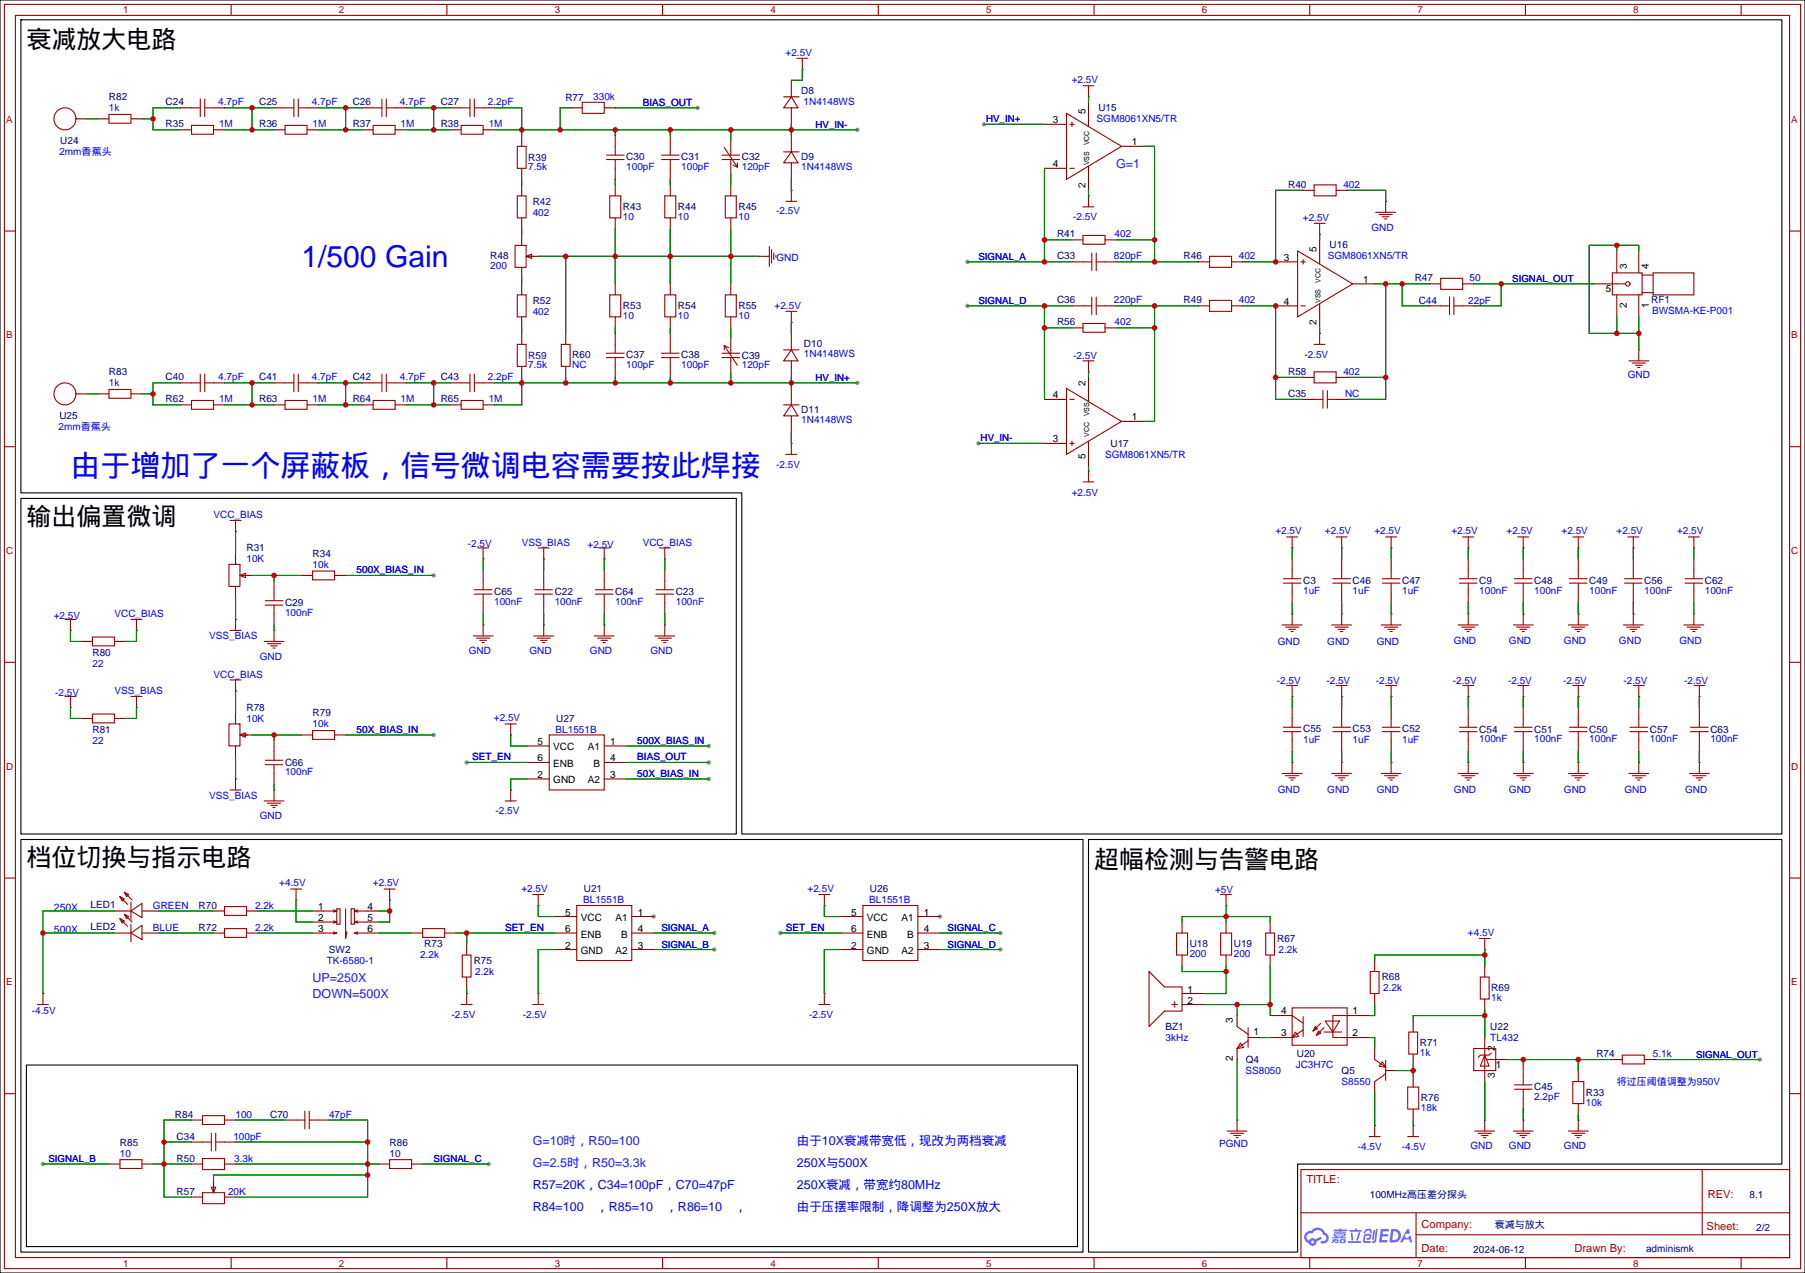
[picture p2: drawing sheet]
<svg xmlns="http://www.w3.org/2000/svg" width="417mm" height="294mm" viewBox="0 0 417 294" stroke-linecap="round" stroke-linejoin="round" font-family="sans-serif">
<defs><g id="words">
<g font-size="6.9" fill="#00f">
<text x="69.6" y="61.6">1/500 Gain</text>
<text x="16.3" y="109.9">由于增加了一个屏蔽板，信号微调电容需要按此焊接</text>
</g>
<g font-size="5.8">
<text x="6.1" y="11">衰减放大电路</text>
<text x="6.1" y="121.1">输出偏置微调</text>
<text x="6.1" y="199.9">档位切换与指示电路</text>
<text x="252.5" y="200.3">超幅检测与告警电路</text>
</g>
<g font-size="2.9" fill="#03f">
<text x="257.6" y="38.7">G=1</text>
<text x="72.1" y="226.7">UP=250X</text>
<text x="72.1" y="230.5">DOWN=500X</text>
<text x="122.9" y="264.3">G=10时，R50=100</text>
<text x="122.9" y="269.4">G=2.5时，R50=3.3k</text>
</g>
<text font-size="2.9" fill="#a00000" x="270.3" y="232.8">+</text>
<g font-size="2.9" fill="#00f">
<text x="183.9" y="264.3">由于10X衰减带宽低，现改为两档衰减</text>
<text x="183.9" y="269.4">250X与500X</text>
<text x="122.9" y="274.5">R57=20K，C34=100pF，C70=47pF</text>
<text x="183.9" y="274.5">250X衰减，带宽约80MHz</text>
<text x="122.9" y="279.6">R84=100Ω，R85=10Ω，R86=10Ω，</text>
<text x="183.9" y="279.6">由于压摆率限制，降调整为250X放大</text>
</g>
<g font-size="2.6" fill="#a00000">
<text x="301.5" y="273.2">TITLE:</text>
<text x="394.1" y="276.6">REV:</text>
<text x="328.1" y="283.4">Company:</text>
<text x="393.9" y="283.9">Sheet:</text>
<text x="328.1" y="288.9">Date:</text>
<text x="363.4" y="289">Drawn By:</text>
</g>
<g font-size="2.4" fill="#00f">
<text x="12.4" y="215.3">500X</text>
<text x="12.4" y="210.2">250X</text>
</g>
<g font-size="2.3" fill="#00f">
<text x="181.3" y="12.8">+2.5V</text>
<text x="136.9" y="23.2">330k</text>
<text x="247.3" y="19.2">+2.5V</text>
<text x="25.1" y="25.7">1k</text>
<text x="50.4" y="24.3">4.7pF</text>
<text x="50.6" y="29.4">1M</text>
<text x="72" y="24.3">4.7pF</text>
<text x="72.1" y="29.4">1M</text>
<text x="92.3" y="24.3">4.7pF</text>
<text x="92.5" y="29.4">1M</text>
<text x="112.6" y="24.3">2.2pF</text>
<text x="112.8" y="29.4">1M</text>
<text x="148.3" y="24.4">BIAS_OUT</text>
<text x="185.5" y="24.3">1N4148WS</text>
<text x="253.1" y="28.1">SGM8061XN5/TR</text>
<text x="13.7" y="35.9">2mm香蕉头</text>
<text x="121.9" y="39.3">7.5k</text>
<text x="144.5" y="39.3">100pF</text>
<text x="157.2" y="39.3">100pF</text>
<text x="171.2" y="39.3">120pF</text>
<text x="184.9" y="39.3">1N4148WS</text>
<text x="310" y="43.4">402</text>
<text x="122.9" y="49.8">402</text>
<text x="143.8" y="50.8">10</text>
<text x="156.5" y="50.8">10</text>
<text x="170.4" y="50.8">10</text>
<text x="179.1" y="49.5">-2.5V</text>
<text x="247.7" y="50.8">-2.5V</text>
<text x="300.7" y="50.9">+2.5V</text>
<text x="316.5" y="53.3">GND</text>
<text x="257.1" y="59.9">820pF</text>
<text x="257.2" y="54.8">402</text>
<text x="285.9" y="59.9">402</text>
<text x="306.4" y="59.9">SGM8061XN5/TR</text>
<text x="113.1" y="62.2">200</text>
<text x="179.2" y="60.4">GND</text>
<text x="339.2" y="64.9">50</text>
<text x="178.8" y="71.3">+2.5V</text>
<text x="257.1" y="70">220pF</text>
<text x="285.9" y="70.1">402</text>
<text x="338.8" y="70.1">22pF</text>
<text x="122.9" y="72.7">402</text>
<text x="143.8" y="73.6">10</text>
<text x="156.5" y="73.6">10</text>
<text x="170.4" y="73.6">10</text>
<text x="257.2" y="75.1">402</text>
<text x="381.3" y="72.6">BWSMA-KE-P001</text>
<text x="185.5" y="82.5">1N4148WS</text>
<text x="247.7" y="82.9">-2.5V</text>
<text x="301" y="82.5">-2.5V</text>
<text x="25.1" y="89.2">1k</text>
<text x="50.4" y="87.8">4.7pF</text>
<text x="72" y="87.8">4.7pF</text>
<text x="92.3" y="87.8">4.7pF</text>
<text x="112.6" y="87.8">2.2pF</text>
<text x="121.9" y="85">7.5k</text>
<text x="132.1" y="85">NC</text>
<text x="144.5" y="85">100pF</text>
<text x="157.2" y="85">100pF</text>
<text x="171.2" y="85">120pF</text>
<text x="310" y="86.6">402</text>
<text x="375.7" y="87.3">GND</text>
<text x="50.6" y="92.9">1M</text>
<text x="72.1" y="92.9">1M</text>
<text x="92.5" y="92.9">1M</text>
<text x="112.8" y="92.9">1M</text>
<text x="310.4" y="91.6">NC</text>
<text x="13.5" y="99.4">2mm香蕉头</text>
<text x="184.9" y="97.7">1N4148WS</text>
<text x="179.1" y="107.9">-2.5V</text>
<text x="255" y="105.7">SGM8061XN5/TR</text>
<text x="49.3" y="119.7">VCC_BIAS</text>
<text x="247.3" y="114.5">+2.5V</text>
<text x="294.3" y="123.3">+2.5V</text>
<text x="305.8" y="123.3">+2.5V</text>
<text x="317.2" y="123.3">+2.5V</text>
<text x="335" y="123.3">+2.5V</text>
<text x="347.7" y="123.3">+2.5V</text>
<text x="360.4" y="123.3">+2.5V</text>
<text x="373.1" y="123.3">+2.5V</text>
<text x="387" y="123.3">+2.5V</text>
<text x="56.9" y="129.8">10K</text>
<text x="72.1" y="131.1">10k</text>
<text x="108" y="126.4">-2.5V</text>
<text x="120.4" y="126">VSS_BIAS</text>
<text x="135.6" y="126.4">+2.5V</text>
<text x="148.3" y="126">VCC_BIAS</text>
<text x="82.3" y="132.4">500X_BIAS_IN</text>
<text x="300.7" y="137.2">1uF</text>
<text x="312.2" y="137.2">1uF</text>
<text x="323.6" y="137.2">1uF</text>
<text x="341.4" y="137.1">100nF</text>
<text x="354.1" y="137.1">100nF</text>
<text x="366.8" y="137.1">100nF</text>
<text x="379.5" y="137.1">100nF</text>
<text x="393.4" y="137.1">100nF</text>
<text x="12.4" y="142.9">+2.5V</text>
<text x="26.4" y="142.5">VCC_BIAS</text>
<text x="65.8" y="142.2">100nF</text>
<text x="114" y="139.6">100nF</text>
<text x="128" y="139.6">100nF</text>
<text x="142" y="139.6">100nF</text>
<text x="156" y="139.6">100nF</text>
<text x="48.3" y="147.6">VSS_BIAS</text>
<text x="294.9" y="148.8">GND</text>
<text x="306.3" y="148.8">GND</text>
<text x="317.7" y="148.8">GND</text>
<text x="335.5" y="148.8">GND</text>
<text x="348.2" y="148.8">GND</text>
<text x="360.9" y="148.8">GND</text>
<text x="373.6" y="148.8">GND</text>
<text x="387.6" y="148.8">GND</text>
<text x="21.3" y="154">22</text>
<text x="59.9" y="152.3">GND</text>
<text x="108.2" y="151">GND</text>
<text x="122.2" y="151">GND</text>
<text x="136.1" y="151">GND</text>
<text x="150.1" y="151">GND</text>
<text x="12.7" y="160.7">-2.5V</text>
<text x="26.4" y="160.3">VSS_BIAS</text>
<text x="49.3" y="156.5">VCC_BIAS</text>
<text x="294.7" y="157.8">-2.5V</text>
<text x="306.1" y="157.8">-2.5V</text>
<text x="317.5" y="157.8">-2.5V</text>
<text x="335.3" y="157.8">-2.5V</text>
<text x="348" y="157.8">-2.5V</text>
<text x="360.7" y="157.8">-2.5V</text>
<text x="374.7" y="157.8">-2.5V</text>
<text x="388.7" y="157.8">-2.5V</text>
<text x="56.9" y="166.7">10K</text>
<text x="72.1" y="167.9">10k</text>
<text x="114" y="166.5">+2.5V</text>
<text x="21.3" y="171.7">22</text>
<text x="82.3" y="169.2">50X_BIAS_IN</text>
<text x="128.2" y="169.1">BL1551B</text>
<text x="147.1" y="171.7">500X_BIAS_IN</text>
<text x="300.7" y="171.5">1uF</text>
<text x="312.2" y="171.5">1uF</text>
<text x="323.6" y="171.5">1uF</text>
<text x="341.4" y="171.4">100nF</text>
<text x="354.1" y="171.4">100nF</text>
<text x="366.8" y="171.4">100nF</text>
<text x="380.7" y="171.4">100nF</text>
<text x="394.7" y="171.4">100nF</text>
<text x="65.8" y="179">100nF</text>
<text x="109" y="175.6">SET_EN</text>
<text x="147.1" y="175.6">BIAS_OUT</text>
<text x="147.1" y="179.4">50X_BIAS_IN</text>
<text x="48.3" y="184.4">VSS_BIAS</text>
<text x="294.9" y="183.1">GND</text>
<text x="306.3" y="183.1">GND</text>
<text x="317.7" y="183.1">GND</text>
<text x="335.5" y="183.1">GND</text>
<text x="348.2" y="183.1">GND</text>
<text x="360.9" y="183.1">GND</text>
<text x="374.9" y="183.1">GND</text>
<text x="388.9" y="183.1">GND</text>
<text x="59.9" y="189.1">GND</text>
<text x="114.3" y="187.9">-2.5V</text>
<text x="35.3" y="209.8">GREEN</text>
<text x="58.9" y="209.7">2.2k</text>
<text x="64.5" y="204.6">+4.5V</text>
<text x="86" y="204.6">+2.5V</text>
<text x="120.3" y="205.9">+2.5V</text>
<text x="134.6" y="208.5">BL1551B</text>
<text x="186.4" y="205.9">+2.5V</text>
<text x="200.6" y="208.5">BL1551B</text>
<text x="280.4" y="206.2">+5V</text>
<text x="35.3" y="214.9">BLUE</text>
<text x="58.9" y="214.8">2.2k</text>
<text x="116.6" y="214.9">SET_EN</text>
<text x="181.4" y="214.9">SET_EN</text>
<text x="97" y="221.2">2.2k</text>
<text x="274.6" y="220.9">200</text>
<text x="284.7" y="220.9">200</text>
<text x="295.1" y="219.9">2.2k</text>
<text x="338.8" y="216">+4.5V</text>
<text x="75.4" y="222.4">TK-6580-1</text>
<text x="109.7" y="225">2.2k</text>
<text x="7.4" y="234">-4.5V</text>
<text x="319.2" y="228.8">2.2k</text>
<text x="344.2" y="231.1">1k</text>
<text x="104.2" y="234.9">-2.5V</text>
<text x="120.7" y="234.9">-2.5V</text>
<text x="186.7" y="234.9">-2.5V</text>
<text x="269" y="240.3">3kHz</text>
<text x="327.7" y="243.8">1k</text>
<text x="343.9" y="240.3">TL432</text>
<text x="381.4" y="244">5.1k</text>
<text x="287.4" y="247.9">SS8050</text>
<text x="299" y="246.6">JC3H7C</text>
<text x="309.6" y="250.5">S8550</text>
<text x="373.1" y="250.5">将过压阈值调整为950V</text>
<text x="327.9" y="256.5">18k</text>
<text x="354.1" y="254">2.2pF</text>
<text x="366" y="255.2">10k</text>
<text x="53.9" y="263.1">100pF</text>
<text x="54.4" y="258.1">100</text>
<text x="75.9" y="258.1">47pF</text>
<text x="27.7" y="267">10</text>
<text x="54" y="268.2">3.3k</text>
<text x="89.9" y="267">10</text>
<text x="281.3" y="264.9">PGND</text>
<text x="313.4" y="265.4">-4.5V</text>
<text x="323.5" y="265.4">-4.5V</text>
<text x="339.3" y="265.3">GND</text>
<text x="348.2" y="265.3">GND</text>
<text x="360.9" y="265.3">GND</text>
<text x="52.6" y="275.8">20K</text>
</g>
<g font-size="2.3" fill="#000080">
<text x="25.1" y="23.2">R82</text>
<text x="130.5" y="23.2">R77</text>
<text x="184.9" y="21.8">D8</text>
<text x="38.2" y="29.4">R35</text>
<text x="38.2" y="24.3">C24</text>
<text x="59.8" y="29.4">R36</text>
<text x="59.8" y="24.3">C25</text>
<text x="81.4" y="29.4">R37</text>
<text x="81.4" y="24.3">C26</text>
<text x="101.7" y="24.3">C27</text>
<text x="101.7" y="29.4">R38</text>
<text x="253.5" y="25.6">U15</text>
<text x="13.9" y="33.3">U24</text>
<text x="121.9" y="37.1">R39</text>
<text x="144.5" y="37">C30</text>
<text x="157.2" y="37">C31</text>
<text x="171.2" y="37">C32</text>
<text x="184.9" y="37">D9</text>
<text x="122.9" y="47.3">R42</text>
<text x="297.3" y="43.4">R40</text>
<text x="143.8" y="48.4">R43</text>
<text x="156.5" y="48.4">R44</text>
<text x="170.4" y="48.4">R45</text>
<text x="113.1" y="59.9">R48</text>
<text x="244" y="54.8">R41</text>
<text x="244" y="59.9">C33</text>
<text x="273.2" y="59.9">R46</text>
<text x="306.8" y="57.3">U16</text>
<text x="326.5" y="64.9">R47</text>
<text x="122.9" y="70.1">R52</text>
<text x="143.8" y="71.3">R53</text>
<text x="156.5" y="71.3">R54</text>
<text x="170.4" y="71.3">R55</text>
<text x="244" y="70">C36</text>
<text x="273.2" y="70.1">R49</text>
<text x="327.4" y="70.1">C44</text>
<text x="381" y="70.1">RF1</text>
<text x="244" y="75.1">R56</text>
<text x="121.9" y="82.8">R59</text>
<text x="132.1" y="82.8">R60</text>
<text x="144.5" y="82.8">C37</text>
<text x="157.2" y="82.8">C38</text>
<text x="171.2" y="82.8">C39</text>
<text x="185.5" y="80.2">D10</text>
<text x="25.1" y="86.7">R83</text>
<text x="38.2" y="87.8">C40</text>
<text x="59.8" y="87.8">C41</text>
<text x="81.4" y="87.8">C42</text>
<text x="101.7" y="87.8">C43</text>
<text x="297.3" y="86.6">R58</text>
<text x="38.2" y="92.9">R62</text>
<text x="59.8" y="92.9">R63</text>
<text x="81.4" y="92.9">R64</text>
<text x="101.7" y="92.9">R65</text>
<text x="184.9" y="95.5">D11</text>
<text x="297.3" y="91.6">C35</text>
<text x="13.7" y="96.8">U25</text>
<text x="256.3" y="103.2">U17</text>
<text x="56.9" y="127.3">R31</text>
<text x="72.1" y="128.6">R34</text>
<text x="114" y="137.4">C65</text>
<text x="128" y="137.4">C22</text>
<text x="142" y="137.4">C64</text>
<text x="156" y="137.4">C23</text>
<text x="300.7" y="134.8">C3</text>
<text x="312.2" y="134.8">C46</text>
<text x="323.6" y="134.8">C47</text>
<text x="341.4" y="134.8">C9</text>
<text x="354.1" y="134.8">C48</text>
<text x="366.8" y="134.8">C49</text>
<text x="379.5" y="134.8">C56</text>
<text x="393.4" y="134.8">C62</text>
<text x="65.8" y="139.9">C29</text>
<text x="21.3" y="151.4">R80</text>
<text x="56.9" y="164.1">R78</text>
<text x="72.1" y="165.4">R79</text>
<text x="128.4" y="166.6">U27</text>
<text x="21.3" y="169.2">R81</text>
<text x="300.7" y="169.1">C55</text>
<text x="312.2" y="169.1">C53</text>
<text x="323.6" y="169.1">C52</text>
<text x="341.4" y="169.1">C54</text>
<text x="354.1" y="169.1">C51</text>
<text x="366.8" y="169.1">C50</text>
<text x="380.7" y="169.1">C57</text>
<text x="394.7" y="169.1">C63</text>
<text x="65.8" y="176.8">C66</text>
<text x="20.9" y="209.7">LED1</text>
<text x="45.8" y="209.7">R70</text>
<text x="134.7" y="205.9">U21</text>
<text x="200.8" y="205.9">U26</text>
<text x="20.9" y="214.8">LED2</text>
<text x="45.8" y="214.8">R72</text>
<text x="75.9" y="219.9">SW2</text>
<text x="97.9" y="218.6">R73</text>
<text x="274.6" y="218.6">U18</text>
<text x="284.7" y="218.6">U19</text>
<text x="294.8" y="217.3">R67</text>
<text x="109.3" y="222.4">R75</text>
<text x="318.9" y="226.2">R68</text>
<text x="344.2" y="228.8">R69</text>
<text x="269" y="237.8">BZ1</text>
<text x="343.9" y="237.8">U22</text>
<text x="287.5" y="245.4">Q4</text>
<text x="299.3" y="244.1">U20</text>
<text x="327.7" y="241.5">R71</text>
<text x="368.4" y="244">R74</text>
<text x="309.6" y="247.9">Q5</text>
<text x="354.1" y="251.6">C45</text>
<text x="62.3" y="258">C70</text>
<text x="327.9" y="254.2">R76</text>
<text x="366" y="253">R33</text>
<text x="40.4" y="258.1">R84</text>
<text x="40.8" y="263.1">C34</text>
<text x="27.7" y="264.5">R85</text>
<text x="40.8" y="268.2">R50</text>
<text x="89.9" y="264.5">R86</text>
<text x="40.8" y="275.8">R57</text>
<text x="316.1" y="276.5">100MHz高压差分探头</text>
<text x="403.8" y="276.7">8.1</text>
<text x="345" y="283.5">衰减与放大</text>
<text x="405.3" y="284.1">2/2</text>
<text x="340" y="289.2">2024-06-12</text>
<text x="379.9" y="289.1">adminismk</text>
</g>
<g font-size="2.3">
<text x="242.9" y="28.5">3</text>
<text x="250.5" y="26.3" transform="rotate(-90 250.5 26.3)">5</text>
<text x="261.2" y="33.6">1</text>
<text x="242.9" y="38.6">4</text>
<text x="250.5" y="43.3" transform="rotate(-90 250.5 43.3)">2</text>
<text x="303.8" y="58.1" transform="rotate(-90 303.8 58.1)">5</text>
<text x="296.3" y="60.2">3</text>
<text x="314.6" y="65.3">1</text>
<text x="375.5" y="62.2" transform="rotate(-90 375.5 62.2)">3</text>
<text x="380.5" y="62.2" transform="rotate(-90 380.5 62.2)">4</text>
<text x="296.3" y="70.4">4</text>
<text x="370.6" y="67.4">5</text>
<text x="375.5" y="71.1" transform="rotate(-90 375.5 71.1)">2</text>
<text x="380.5" y="71.1" transform="rotate(-90 380.5 71.1)">1</text>
<text x="303.8" y="75.1" transform="rotate(-90 303.8 75.1)">2</text>
<text x="250.5" y="89" transform="rotate(-90 250.5 89)">2</text>
<text x="242.9" y="92">4</text>
<text x="261.2" y="97.1">1</text>
<text x="242.9" y="102.1">3</text>
<text x="250.5" y="106" transform="rotate(-90 250.5 106)">5</text>
<text x="124.1" y="172">5</text>
<text x="127.7" y="173.3">VCC</text>
<text x="135.7" y="173.3">A1</text>
<text x="140.8" y="172">1</text>
<text x="124.1" y="179.6">2</text>
<text x="124.1" y="175.8">6</text>
<text x="127.7" y="177.1">ENB</text>
<text x="137" y="177.1">B</text>
<text x="140.8" y="179.6">3</text>
<text x="140.8" y="175.8">4</text>
<text x="127.7" y="180.9">GND</text>
<text x="135.7" y="180.9">A2</text>
<text x="73.4" y="215.2">3</text>
<text x="73.4" y="212.6">2</text>
<text x="73.4" y="210.1">1</text>
<text x="84.8" y="215.2">6</text>
<text x="84.8" y="212.6">5</text>
<text x="84.8" y="210.1">4</text>
<text x="130.4" y="211.4">5</text>
<text x="130.4" y="215.2">6</text>
<text x="134" y="212.6">VCC</text>
<text x="142" y="212.6">A1</text>
<text x="147.2" y="211.4">1</text>
<text x="147.2" y="215.2">4</text>
<text x="196.5" y="211.4">5</text>
<text x="196.5" y="215.2">6</text>
<text x="200.1" y="212.6">VCC</text>
<text x="208.1" y="212.6">A1</text>
<text x="213.2" y="211.4">1</text>
<text x="213.2" y="215.2">4</text>
<text x="130.4" y="219">2</text>
<text x="134" y="220.2">GND</text>
<text x="134" y="216.4">ENB</text>
<text x="142" y="220.2">A2</text>
<text x="143.3" y="216.4">B</text>
<text x="147.2" y="219">3</text>
<text x="196.5" y="219">2</text>
<text x="200.1" y="220.2">GND</text>
<text x="200.1" y="216.4">ENB</text>
<text x="208.1" y="220.2">A2</text>
<text x="209.4" y="216.4">B</text>
<text x="213.2" y="219">3</text>
<text x="274.1" y="229.1">1</text>
<text x="274.1" y="231.7">2</text>
<text x="284.5" y="236.1" transform="rotate(-90 284.5 236.1)">3</text>
<text x="289.3" y="239">1</text>
<text x="295.6" y="239.2">3</text>
<text x="295.6" y="234.1">4</text>
<text x="312.2" y="234.1">1</text>
<text x="312.2" y="239.2">2</text>
<text x="284.5" y="245" transform="rotate(-90 284.5 245)">2</text>
<text x="345" y="242.5" transform="rotate(-90 345 242.5)">2</text>
<text x="345" y="248.9" transform="rotate(-90 345 248.9)">3</text>
<text x="345.2" y="246.4">1</text>
</g>
<g font-size="2.2" fill="#a00000">
<text x="28.4" y="3.1">1</text>
<text x="78.2" y="3.1">2</text>
<text x="128" y="3.1">3</text>
<text x="177.8" y="3.1">4</text>
<text x="227.6" y="3.1">5</text>
<text x="277.4" y="3.1">6</text>
<text x="327.2" y="3.1">7</text>
<text x="376.9" y="3.1">8</text>
<text x="1.4" y="28.3">A</text>
<text x="413.4" y="28.3">A</text>
<text x="1.4" y="78.1">B</text>
<text x="413.4" y="78.1">B</text>
<text x="1.4" y="127.9">C</text>
<text x="413.4" y="127.9">C</text>
<text x="1.4" y="177.7">D</text>
<text x="413.4" y="177.7">D</text>
<text x="1.4" y="227.5">E</text>
<text x="413.4" y="227.5">E</text>
<text x="28.4" y="292.4">1</text>
<text x="78.2" y="292.4">2</text>
<text x="128" y="292.4">3</text>
<text x="177.8" y="292.4">4</text>
<text x="227.6" y="292.4">5</text>
<text x="277.4" y="292.4">6</text>
<text x="327.2" y="292.4">7</text>
<text x="376.9" y="292.4">8</text>
</g>
<g font-size="2.2" fill="#00f">
<text x="188.2" y="29.5">HV_IN-</text>
<text x="227.6" y="28.3">HV_IN+</text>
<text x="225.8" y="60">SIGNAL_A</text>
<text x="349" y="65.1">SIGNAL_OUT</text>
<text x="225.8" y="70.2">SIGNAL_D</text>
<text x="188.2" y="87.9">HV_IN+</text>
<text x="226.3" y="101.9">HV_IN-</text>
<text x="152.7" y="214.9">SIGNAL_A</text>
<text x="218.7" y="214.9">SIGNAL_C</text>
<text x="152.7" y="218.8">SIGNAL_B</text>
<text x="218.7" y="218.8">SIGNAL_D</text>
<text x="391.4" y="244.2">SIGNAL_OUT</text>
<text x="11.2" y="268.3">SIGNAL_B</text>
<text x="100.1" y="268.3">SIGNAL_C</text>
</g>
<g font-size="1.6">
<text x="251.4" y="33.6" transform="rotate(-90 251.4 33.6)">VCC</text>
<text x="251.4" y="38.2" transform="rotate(-90 251.4 38.2)">VSS</text>
<text x="304.7" y="65.3" transform="rotate(-90 304.7 65.3)">VCC</text>
<text x="304.7" y="69.9" transform="rotate(-90 304.7 69.9)">VSS</text>
<text x="251.4" y="100.9" transform="rotate(-90 251.4 100.9)">VCC</text>
<text x="251.4" y="96.1" transform="rotate(-90 251.4 96.1)">VSS</text>
</g>
</g></defs>
<path d="M0 0h416.6v293.9h-416.6z" fill="#fff" stroke="#000" stroke-width=".25"/>
<g fill="#999">
<circle cx="150.9" cy="211.6" r=".51"/>
<circle cx="216.9" cy="211.6" r=".51"/>
<circle cx="197.9" cy="30" r=".51"/>
<circle cx="197.9" cy="88.4" r=".51"/>
<circle cx="164.8" cy="215.4" r=".51"/>
<circle cx="164.8" cy="219.2" r=".51"/>
<circle cx="406.1" cy="244.6" r=".51"/>
<circle cx="225.8" cy="102.4" r=".51"/>
<circle cx="227.1" cy="28.7" r=".51"/>
<circle cx="230.9" cy="215.4" r=".51"/>
<circle cx="230.9" cy="219.2" r=".51"/>
<circle cx="180.1" cy="215.4" r=".51"/>
<circle cx="223.3" cy="70.6" r=".51"/>
<circle cx="223.3" cy="60.5" r=".51"/>
<circle cx="161" cy="24.9" r=".51"/>
<circle cx="100.1" cy="132.8" r=".51"/>
<circle cx="100.1" cy="169.7" r=".51"/>
<circle cx="163.6" cy="176" r=".51"/>
<circle cx="163.6" cy="179.8" r=".51"/>
<circle cx="107.7" cy="176" r=".51"/>
<circle cx="163.6" cy="172.2" r=".51"/>
<circle cx="9.9" cy="268.7" r=".51"/>
<circle cx="112.8" cy="268.7" r=".51"/>
</g>
<g fill="none" stroke="#a10000" stroke-width=".25">
<path d="M1 1h414.5v291.9h-414.5zM3.6 3.6h409.4v286.7h-409.4zM53.3 1v2.6M103.1 1v2.6M152.9 1v2.6M202.7 1v2.6M252.5 1v2.6M302.3 1v2.6M352 1v2.6M401.8 1v2.6M1 53.3h2.6M413 53.3h2.5"/>
<path d="M1 103.1h2.6M413 103.1h2.5M1 152.9h2.6M413 152.9h2.5M1 202.7h2.6M413 202.7h2.5M1 252.5h2.6M413 252.5h2.5M300.2 270h112.8v20.3h-112.8zM300.3 280h112.6M326.8 280v10.1M392.8 270v15.1"/>
<path d="M53.3 290.3v2.6M103.1 290.3v2.6M152.9 290.3v2.6M202.7 290.3v2.6M252.5 290.3v2.6M302.3 290.3v2.6M326.8 285.1h86.1M352 290.3v2.6M401.8 290.3v2.6"/>
</g>
<g fill="#5487ff">
<path d="M318.7 283.7h1.6l.3 .2-.1 .3-1.3 .1-.1 .6h1.1l.2 .3-.3 .3h-1.1l-.1 .8h1.2l.1 .2-.1 .3h-1.9z"/>
<path d="M324.7 283.8h.5l.2 .9-.4 .2a.49 .49 0 0 0-.7 .2 .49 .49 0 0 0 .3 .7 .49 .49 0 0 0 .6-.4l.3-.2 .4 1.6h-.5l-.2-.7h-1.2l-.3 .7h-.6z"/>
<path d="M316.9 284h.4l-.2 2-.3 .2-.1-.2z"/>
<path d="M317.5 283.7h.4l-.3 2.7a.57 .57 0 0 1-.4 .5 .57 .57 0 0 1-.6-.2l.6-.3z"/>
<path d="M315.1 283.9l.5-.2h.7l.3 1h-.3l-.3-.6h-.6l-.4 .6h-.3z"/>
<path d="M314.9 285l1.2-.1a.76 .76 0 0 1 .4 .7 .76 .76 0 0 1-.6 .6h-.5l-.1-.2 .7-.2 .1-.5h-.9l-.3 1.2h1.3l.2 .3-.3 .1h-1.1l-.4-.1-.1-.4z"/>
<path d="M311.1 286.5h2.9l.1 .2-.2 .2h-2.7z"/>
<path d="M313.5 284.5h.4a2.55 2.55 0 0 1-.8 1.9l-.1-.1z"/>
<path d="M311.7 284.5h.4l.2 1.7-.2 .2-.2-.2z"/>
<path d="M311.4 284h1.3v-.4h.4v.4h1l.2 .2-.2 .2h-2.6z"/>
<path d="M307.4 286.1l1-.1v.1l.4 .1v.7l-.7 .1v-.3l.4-.1v-.1l-.3-.1-.8 .6-.1-.3 .5-.3h-.4z"/>
<path d="M307.8 283.9h1.3l.1-.2 .4-.1v.3h1.2l.1 .1-1.4 .2v.1h1l.2 .2-.2 .1h-2.6v-.3h1.2v-.1h-1.3z"/>
<path d="M321.1 283.7l-.5 3.1h1a1.56 1.56 0 0 0 1.7-1.6 1.56 1.56 0 0 0-1.8-1.5zM321.6 284.3a1.05 1.05 0 0 1 1.1 1.1 1.05 1.05 0 0 1-1.4 .9z"/>
<path d="M307.8 284.8v.5l.4 .3h-.8l.1 .3 3.2-.1-.1-.2h-.7l.1-.1a.43 .43 0 0 0 .5-.3 .43 .43 0 0 0-.2-.5h-2.2zM308.2 285h2l-.2 .2h-1.8zM308.6 285.4h1l-.1 .2h-.9z"/>
<path d="M309.2 286.2v.8l1.3-.1v-.8zM309.6 286.4h.5v.3h-.6z"/>
<path d="M301.4 284.6a1.47 1.47 0 0 0 .7 2.4 .89 .89 0 0 0 1 .6 .89 .89 0 0 0 .7-1l1.2-.6-.2-.5-1.2 .6-.4-.2h-.6l-.5 .5a.9 .9 0 0 1-.5-1.2 .9 .9 0 0 1 1.3-.4 1.3 1.3 0 0 1 1.3-.8 1.3 1.3 0 0 1 1.2 1.1 .75 .75 0 0 1 .7 .9 .75 .75 0 0 1-1.1 .5l-.2 .1v.3a1.28 1.28 0 0 0 1.8-.6 1.28 1.28 0 0 0-.8-1.7 1.9 1.9 0 0 0-3.3-.5l-.6 .1zM302.6 286.7a.35 .35 0 0 1 .7 0 .35 .35 0 0 1-.7 0z"/>
</g>
<g fill="none" stroke="#a10000" stroke-width=".25">
<path d="M183.9 13.5h2.5M185.2 13.5v2.5M249.9 19.8h2.6M251.2 19.8v2.6M25.1 26.4h5.1v2h-5.1zM44.2 29h5.1v2h-5.1zM44.2 24.9h2M46.2 22.9v4M47.2 24.9h2.1M47.2 22.9v4M65.8 29h5.1v2h-5.1zM65.8 24.9h2"/>
<path d="M67.8 22.9v4M68.8 24.9h2.1M68.8 22.9v4M86.1 29h5.1v2h-5.1zM86.1 24.9h2M88.1 22.9v4M89.2 24.9h2M89.2 22.9v4M106.4 29h5.1v2h-5.1zM106.4 24.9h2.1M108.5 22.9v4M109.5 22.9v4"/>
<path d="M109.5 24.9h2M119.4 33.8h2v5.1h-2zM134.4 23.6h5v2.6h-5zM140 35.8h4M140 36.8h4M142 33.8v2M142 36.8v2.1M152.7 35.8h4M152.7 36.8h4M154.7 33.8v2M154.7 36.8v2.1M166.6 35.8h4.1"/>
<path d="M166.6 36.8h4.1M167.1 34l3.1 4.6v-1M168.7 35.1v.7M168.7 36.8v.8M169.2 38.1l1 .5M180.8 22.4h3.6M180.8 35.1h3.6M182.6 22.4l1.5 2.5h-3.3zM182.6 35.1l1.5 2.5h-3.3zM246.1 26.2l12.7 7.6-12.7 7.6zM246.9 38.9h1M246.9 28.7h1"/>
<path d="M247.4 28.2v1M118.9 56.6h2.5v5.1h-2.5zM119.4 45.2h2v5.1h-2zM121.4 59.2l1.3-.5v1zM121.9 59.2h1.3M140.7 45.2h2.6v5.1h-2.6zM153.4 45.2h2.6v5.1h-2.6zM167.4 45.2h2.5v5.1h-2.5zM175 59.2h2.5M177.5 56.9v4.6M178.1 57.7v3M178.6 58.4v1.5"/>
<path d="M179.1 58.9v.5M181.4 46.5h2.5M182.6 43.9v2.6M249.9 54.4h5.1v2h-5.1zM249.9 47.8h2.6M251.2 45.2v2.6M252 58.4v4.1M253 58.4v4.1M279.1 59.2h5.1v2.5h-5.1zM299.5 57.9l12.7 7.6-12.7 7.7zM300.7 59.9v1.1M303.3 42.7h5.1v2.5h-5.1z"/>
<path d="M303.3 51.6h2.5M304.5 51.6v2.5M317.5 49h4.6M318.3 49.5h3M319 50h1.5M319.5 50.5h.5M319.8 46.5v2.5M119.4 79.5h2v5.1h-2zM119.4 68.1h2v5.1h-2zM129.5 79.5h2.1v5.1h-2.1zM140.7 68.1h2.6v5.1h-2.6zM142 79.5v2"/>
<path d="M153.4 68.1h2.6v5.1h-2.6zM154.7 79.5v2M167.1 79.8l1 .5M167.4 68.1h2.5v5.1h-2.5zM181.4 71.9h2.5M182.6 71.9v2.5M249.9 74.7h5.1v2h-5.1zM249.9 70.6h2.1M249.9 60.5h2.1M252 68.6v4M253 70.6h2M253 60.5h2"/>
<path d="M253 68.6v4M279.1 69.3h5.1v2.6h-5.1zM300.2 70.6h1M300.2 60.5h1M303.3 79.5h2.5M304.5 77v2.5M332.5 64.3h5.1v2.5h-5.1zM332.5 70.6h2M334.5 68.6v4M335.5 70.6h2.1M335.5 68.6v4M372.1 63h6.9v5.1h-6.9z"/>
<path d="M373.1 65.5h2.1M379 67.6h2.5M379 63.5h2.5M381.5 63h9.4v5.1h-9.4zM25.1 89.9h5.1v2h-5.1zM44.2 92.5h5.1v2h-5.1zM44.2 88.4h2M46.2 86.4v4M47.2 88.4h2.1M47.2 86.4v4M65.8 92.5h5.1v2h-5.1zM65.8 88.4h2"/>
<path d="M67.8 86.4v4M68.8 88.4h2.1M68.8 86.4v4M86.1 92.5h5.1v2h-5.1zM86.1 88.4h2M88.1 86.4v4M89.2 88.4h2M89.2 86.4v4M106.4 92.5h5.1v2h-5.1zM106.4 88.4h2.1M108.5 86.4v4M109.5 86.4v4"/>
<path d="M109.5 88.4h2M140 82.5h4M140 81.5h4M142 82.5v2.1M152.7 82.5h4M152.7 81.5h4M154.7 82.5v2.1M166.6 82.5h4.1M166.6 81.5h4.1M167.1 80.8v-1l3.1 4.5M168.7 80.8v.7M168.7 82.5v.8"/>
<path d="M180.8 80.8h3.6M180.8 93.5h3.6M182.6 80.8l1.5 2.5h-3.3zM182.6 93.5l1.5 2.5h-3.3zM246.1 89.7l12.7 7.6-12.7 7.6zM246.9 92.2h1M249.9 83.3h2.6M251.2 83.3v2.6M303.3 85.9h5.1v2.5h-5.1zM303.3 92.2h2M305.3 90.2v4M306.3 92.2h2.1"/>
<path d="M306.3 90.2v4M375.9 83.3h4.6M376.7 83.8h3M377.4 84.3h1.6M378 84.8h.5M378.2 80.8v2.5M181.4 104.9h2.5M182.6 102.4v2.5M246.9 102.4h1M247.4 101.9v1M249.9 111.3h2.6M251.2 108.7v2.6"/>
<path d="M52.8 130.3h2.6v5.1h-2.6zM53.1 120.1h2.5M54.4 120.1v2.6M55.4 132.8l1.2-.5v1zM55.9 132.8h1.2M61.2 139.7h4.1M61.2 138.7h4.1M63.2 136.7v2M63.2 139.7v2M72.1 131.8h5.1v2.1h-5.1zM109.5 137.2h4M109.5 136.1h4"/>
<path d="M110.2 126.5h2.6M111.5 126.5v2.5M111.5 134.1v2M111.5 137.2v2M123.4 137.2h4.1M123.4 136.1h4.1M124.2 126.5h2.5M125.5 126.5v2.5M125.5 134.1v2M125.5 137.2v2M137.4 137.2h4.1M137.4 136.1h4.1"/>
<path d="M138.2 126.5h2.5M139.4 126.5v2.5M139.4 134.1v2M139.4 137.2v2M151.4 137.2h4M151.4 136.1h4M152.1 126.5h2.6M153.4 126.5v2.5M153.4 134.1v2M153.4 137.2v2M296.2 134.6h4M296.2 133.6h4"/>
<path d="M296.9 124h2.6M298.2 124v2.5M298.2 131.6v2M298.2 134.6v2.1M307.6 134.6h4.1M307.6 133.6h4.1M308.4 124h2.5M309.6 124v2.5M309.6 131.6v2M309.6 134.6v2.1M319 134.6h4.1M319 133.6h4.1"/>
<path d="M319.8 124h2.5M321.1 124v2.5M321.1 131.6v2M321.1 134.6v2.1M336.8 134.6h4.1M336.8 133.6h4.1M337.6 124h2.5M338.8 124v2.5M338.8 131.6v2M338.8 134.6v2.1M349.5 134.6h4.1M349.5 133.6h4.1"/>
<path d="M350.3 124h2.5M351.5 124v2.5M351.5 131.6v2M351.5 134.6v2.1M362.2 134.6h4.1M362.2 133.6h4.1M363 124h2.5M364.2 124v2.5M364.2 131.6v2M364.2 134.6v2.1M374.9 134.6h4.1M374.9 133.6h4.1"/>
<path d="M375.7 124h2.5M376.9 124v2.5M376.9 131.6v2M376.9 134.6v2.1M388.9 134.6h4M388.9 133.6h4M389.6 124h2.6M390.9 124v2.5M390.9 131.6v2M390.9 134.6v2.1M15 143h2.5M16.3 143v2.5"/>
<path d="M21.3 147.1h5.1v2h-5.1zM30.2 143h2.6M31.5 143v2.5M53.1 145.5h2.5M53.1 157h2.5M54.4 143v2.5M54.4 157v2.5M61 148.1h4.5M61.7 148.6h3.1M62.5 149.1h1.5M63 149.6h.5M63.2 145.5v2.6"/>
<path d="M109.2 146.8h4.6M110 147.3h3M110.7 147.8h1.6M111.3 148.3h.5M111.5 144.3v2.5M123.2 146.8h4.6M124 147.3h3M124.7 147.8h1.5M125.2 148.3h.5M125.5 144.3v2.5M137.2 146.8h4.5M137.9 147.3h3.1"/>
<path d="M138.7 147.8h1.5M139.2 148.3h.5M139.4 144.3v2.5M151.1 146.8h4.6M151.9 147.3h3M152.7 147.8h1.5M153.2 148.3h.5M153.4 144.3v2.5M295.9 144.3h4.6M296.7 144.8h3M296.9 158.2h2.6M297.4 145.3h1.6"/>
<path d="M297.9 145.8h.5M298.2 141.7v2.6M298.2 158.2v2.6M307.3 144.3h4.6M308.1 144.8h3M308.4 158.2h2.5M308.9 145.3h1.5M309.4 145.8h.5M309.6 141.7v2.6M309.6 158.2v2.6M318.8 144.3h4.5M319.5 144.8h3.1"/>
<path d="M319.8 158.2h2.5M320.3 145.3h1.5M320.8 145.8h.5M321.1 141.7v2.6M321.1 158.2v2.6M336.5 144.3h4.6M337.3 144.8h3.1M337.6 158.2h2.5M338.1 145.3h1.5M338.6 145.8h.5M338.8 141.7v2.6M338.8 158.2v2.6"/>
<path d="M349.2 144.3h4.6M350 144.8h3.1M350.3 158.2h2.5M350.8 145.3h1.5M351.3 145.8h.5M351.5 141.7v2.6M351.5 158.2v2.6M361.9 144.3h4.6M362.7 144.8h3.1M363 158.2h2.5M363.5 145.3h1.5M364 145.8h.5"/>
<path d="M364.2 141.7v2.6M364.2 158.2v2.6M374.6 144.3h4.6M375.4 144.8h3.1M376.2 145.3h1.5M376.7 145.8h.5M376.9 158.2h2.6M376.9 141.7v2.6M378.2 158.2v2.6M388.6 144.3h4.6M389.4 144.8h3M390.1 145.3h1.6"/>
<path d="M390.7 145.8h.5M390.9 158.2h2.5M390.9 141.7v2.6M392.2 158.2v2.6M15 160.8h2.5M16.3 160.8v2.5M21.3 164.8h5.1v2.1h-5.1zM30.2 160.8h2.6M31.5 160.8v2.5M52.8 167.1h2.6v5.1h-2.6zM54.4 179.8v2.6M55.4 169.7l1.2-.5v1z"/>
<path d="M55.9 169.7h1.2M61.2 176.5h4.1M61.2 175.5h4.1M63.2 173.5v2M63.2 176.5v2.1M72.1 168.7h5.1v2h-5.1zM116.6 167.1h2.5M117.9 167.1v2.6M126.7 169.7h12.7v12.7h-12.7zM295.9 178.6h4.6M296.2 168.9h4M296.2 167.9h4"/>
<path d="M296.7 179.1h3M297.4 179.6h1.6M298.2 165.9v2M298.2 168.9v2M298.2 176v2.6M307.3 178.6h4.6M307.6 168.9h4.1M307.6 167.9h4.1M308.1 179.1h3M308.9 179.6h1.5M309.6 165.9v2M309.6 168.9v2"/>
<path d="M309.6 176v2.6M318.8 178.6h4.5M319 168.9h4.1M319 167.9h4.1M319.5 179.1h3.1M320.3 179.6h1.5M321.1 165.9v2M321.1 168.9v2M321.1 176v2.6M336.5 178.6h4.6M336.8 168.9h4.1M336.8 167.9h4.1"/>
<path d="M337.3 179.1h3.1M338.1 179.6h1.5M338.8 165.9v2M338.8 168.9v2M338.8 176v2.6M349.2 178.6h4.6M349.5 168.9h4.1M349.5 167.9h4.1M350 179.1h3.1M350.8 179.6h1.5M351.5 165.9v2M351.5 168.9v2"/>
<path d="M351.5 176v2.6M361.9 178.6h4.6M362.2 168.9h4.1M362.2 167.9h4.1M362.7 179.1h3.1M363.5 179.6h1.5M364.2 165.9v2M364.2 168.9v2M364.2 176v2.6M375.9 178.6h4.6M376.2 168.9h4M376.2 167.9h4"/>
<path d="M376.7 179.1h3M377.4 179.6h1.6M378.2 165.9v2M378.2 168.9v2M378.2 176v2.6M389.9 178.6h4.6M390.1 168.9h4.1M390.1 167.9h4.1M390.7 179.1h3M391.4 179.6h1.5M392.2 165.9v2M392.2 168.9v2"/>
<path d="M392.2 176v2.6M53.1 182.4h2.5M61 184.9h4.5M61.7 185.4h3.1M62.5 185.9h1.5M63 186.4h.5M63.2 182.4v2.5M116.6 184.9h2.5M117.9 182.4v2.5M297.9 180.1h.5M309.4 180.1h.5M320.8 180.1h.5"/>
<path d="M338.6 180.1h.5M351.3 180.1h.5M364 180.1h.5M378 180.1h.5M391.9 180.1h.5M27.7 212.1l1 .5-.5 .5zM27.7 207l1 .5-.5 .5zM27.7 212.1l1.8 1.8M27.7 207l1.8 1.8M28.7 211.1l1 .5-.5 .5zM28.7 206l1 .5-.5 .5zM28.7 211.1l1.8 1.8"/>
<path d="M28.7 206l1.8 1.8M30.2 215.4l2.6-1.8v3.3zM30.2 210.3l2.6-1.8v3.3zM30.2 208.3v4M30.2 213.4v4M51.8 209.3h5.1v2h-5.1zM51.8 214.4h5.1v2h-5.1zM67.1 205.2h2.5M68.3 205.2v2.6M74.7 215.4h3l-.7 .2M74.7 212.9h3l-.7 .2M74.7 210.3h3l-.7 .3"/>
<path d="M77 215.1l.7 .3M77 212.6l.7 .3M77 210.1l.7 .2M77.7 209.8h.8v3.6h-.8zM79.8 209.8v6.9l.2-1.6M81 209.8h.8v3.6h-.8zM82.5 215.1l-.7 .3M82.5 212.6l-.7 .3M82.5 210.1l-.7 .2M84.8 215.4h-3l.7 .2M84.8 212.9h-3l.7 .2M84.8 210.3h-3l.7 .3"/>
<path d="M88.6 205.2h2.6M89.9 205.2v2.6M97.5 214.4h5.1v2h-5.1zM122.9 206.5h2.6M124.2 206.5v2.5M133.1 209h12.7v12.7h-12.7zM189 206.5h2.5M190.2 206.5v2.5M199.1 209h12.7v12.7h-12.7zM271.5 215.4h2.6v5.1h-2.6zM281.7 215.4h2.5v5.1h-2.5zM281.7 206.5h2.5"/>
<path d="M283 206.5v2.5M292.1 215.4h2v5.1h-2zM341.4 216.7h2.5M342.6 216.7v2.5M8.6 231.9h2.6M9.9 229.4v2.5M106.4 231.9h2.6M106.7 220.5h2v5.1h-2zM107.7 229.4v2.5M122.9 231.9h2.6M124.2 229.4v2.5M189 231.9h2.5"/>
<path d="M190.2 229.4v2.5M265.2 224.3l3.5 3.5h4.1v5.6h-4.1l-3.5 3.6zM285.5 237l2.5 1.8M288 237.2v4.6M298.2 232.7h12.7v8.6h-12.7zM298.2 234.4l2.5 1.8M299 238.3l.7 1-1.5 .2zM300.7 234.7v4.6M300.7 237.7l-2.5 1.8M303.5 237l.5 .5-1 .5zM304.3 238l.5 .5-1 .5zM304.8 236.2l-1.8 1.8"/>
<path d="M305.6 237.2l-1.8 1.8M305.6 238.3h4M305.8 235.7h3.3l-1.5 2.6zM310.9 234.4h-3.3v5.1h3.3M316.2 224.3h2.1v5.1h-2.1zM325.1 238.3h2.1v5h-2.1zM341.6 225.6h2.1v5h-2.1zM46.7 257.6h5.1v2h-5.1zM68.3 258.6h2.1M70.4 256.5v4.1M71.4 256.5v4.1M71.4 258.6h2"/>
<path d="M285.5 258.6v2.5M286.3 240.8l.7 1-1.5 .3zM288 240.3l-2.5 1.8M317.2 244.6l2.6 1.8M317.2 259.8v2.6M319 245.1l.8 1.3-1.5-.3zM319.8 244.9v4.5M319.8 247.9l-2.6 1.8M324.9 251h2.5v5h-2.5zM326.1 259.8v2.6M340.1 242.1h5.1v5h-5.1zM342.6 243.6l1.1 2.5h-2.1z"/>
<path d="M342.6 242.1v5M342.6 258.6v2.5M343.2 244.6h2M344.2 243.1l-.5 .5h-2.1l-.5 .5M349.5 250.4h4.1M349.5 251.5h4.1M351.5 248.4v2M351.5 251.5v2M351.5 258.6v2.5M363 249.7h2.5v5.1h-2.5zM364.2 258.6v2.5M374.4 243.6h5.1v2h-5.1z"/>
<path d="M27.7 267.7h5.1v2h-5.1zM46.7 267.5h5.1v2.5h-5.1zM46.7 275.3h5.1v2.6h-5.1zM46.7 263.7h2.1M48.8 274.1h1l-.5 1.2zM48.8 261.6v4.1M49.3 273.6v1.2M49.8 261.6v4.1M49.8 263.7h2M89.9 267.7h5.1v2h-5.1zM283.2 261.1h4.6M284 261.6h3"/>
<path d="M284.7 262.1h1.6M285.2 262.6h.6M316 262.4h2.5M324.9 262.4h2.5M340.4 261.1h4.5M341.1 261.6h3.1M341.9 262.1h1.5M342.4 262.6h.5M349.2 261.1h4.6M350 261.6h3.1M350.8 262.1h1.5M351.3 262.6h.5"/>
<path d="M361.9 261.1h4.6M362.7 261.6h3.1M363.5 262.1h1.5M364 262.6h.5"/>
<circle cx="15" cy="27.4" r="2.54"/>
<circle cx="375.7" cy="65.5" r=".51"/>
<circle cx="15" cy="90.9" r="2.54"/>
</g>
<g fill="none" stroke="#870000" stroke-width=".25">
<path d="M182.6 18.5v3.9M185.2 16h.1M17.5 27.4h2.6M22.6 27.4h2.5M30.2 27.4h2.6M41.7 24.9h2.5M41.7 30h2.5M49.3 24.9h2.5M49.3 30h2.5M63.2 24.9h2.6M63.2 30h2.6M70.9 24.9h2.5"/>
<path d="M70.9 30h2.5M83.6 24.9h2.5M83.6 30h2.5M91.2 24.9h2.5M91.2 30h2.5M103.9 24.9h2.5M103.9 30h2.5M111.5 24.9h2.5M111.5 30h2.5M120.4 31.2v2.6M120.4 38.9v2.5M131.8 24.9h2.6"/>
<path d="M139.4 24.9h2.6M142 31.2v2.6M142 38.9v2.5M154.7 31.2v2.6M154.7 38.9v2.5M168.7 32.5v2.6M168.7 37.6v2.5M182.6 24.9v3.8M182.6 31.2v3.9M182.6 37.6v3.8M241 28.7h5.1M241 38.9h5.1"/>
<path d="M251.2 22.4h.1M251.2 23.6v5.6M251.2 38.4v5.5M258.8 33.8h5.1M120.4 42.7v2.5M120.4 50.3v2.5M120.4 54.1v2.5M121.7 59.2h2.5M142 42.7v2.5M142 50.3v2.5M154.7 42.7v2.5M154.7 50.3v2.5"/>
<path d="M168.7 42.7v2.5M168.7 50.3v2.5M175 59.2h.1M182.6 43.9h.1M247.4 55.4h2.5M251.2 45.2h.1M255 55.4h2.6M300.7 43.9h2.6M304.5 54.1h.1M304.5 55.4v5.6M308.4 43.9h2.5M319.8 46.5h.1"/>
<path d="M373.1 57.9v5.1M378.2 57.9v5.1M120.4 61.7v2.6M120.4 65.5v2.6M120.4 73.2v2.5M120.4 77v2.5M130.6 77v2.5M142 65.5v2.6M142 73.2v2.5M142 77v2.5M154.7 65.5v2.6M154.7 73.2v2.5"/>
<path d="M154.7 77v2.5M168.7 65.5v2.6M168.7 73.2v2.5M168.7 78.2v2.6M182.6 74.4h.1M182.6 77v3.8M247.4 75.7h2.5M247.4 60.5h2.5M247.4 70.6h2.5M255 75.7h2.6M255 60.5h2.6M255 70.6h2.6"/>
<path d="M276.6 60.5h2.5M276.6 70.6h2.5M284.2 60.5h2.6M284.2 70.6h2.6M294.4 60.5h5.1M294.4 70.6h5.1M304.5 77h.1M304.5 70.1v5.6M312.2 65.5h5M329.9 65.5h2.6M329.9 70.6h2.6M337.6 65.5h2.5"/>
<path d="M337.6 70.6h2.5M368 65.5h5.1M373.1 68.1v5.1M378.2 68.1v5.1M17.5 90.9h2.6M22.6 90.9h2.5M30.2 90.9h2.6M41.7 88.4h2.5M41.7 93.5h2.5M49.3 88.4h2.5M49.3 93.5h2.5M63.2 88.4h2.6"/>
<path d="M63.2 93.5h2.6M70.9 88.4h2.5M70.9 93.5h2.5M83.6 88.4h2.5M83.6 93.5h2.5M91.2 88.4h2.5M91.2 93.5h2.5M103.9 88.4h2.5M103.9 93.5h2.5M111.5 88.4h2.5M111.5 93.5h2.5M120.4 84.6v2.5"/>
<path d="M130.6 84.6v2.5M142 84.6v2.5M154.7 84.6v2.5M168.7 83.3v2.6M182.6 83.3v3.8M182.6 89.7v3.8M182.6 96v3.8M241 92.2h5.1M251.2 85.9h.1M251.2 87.1v5.6M258.8 97.3h5.1M300.7 92.2h2.6"/>
<path d="M300.7 87.1h2.6M308.4 92.2h2.5M308.4 87.1h2.5M378.2 80.8h.1M182.6 102.4h.1M241 102.4h5.1M251.2 108.7h.1M251.2 101.9v5.5M54.4 122.7h.1M54.4 127.8v2.5M54.4 135.4v2.5M55.6 132.8h2.6"/>
<path d="M63.2 134.1v2.6M69.6 132.8h2.5M77.2 132.8h2.6M111.5 129h.1M111.5 131.6v2.5M111.5 139.2v2.5M125.5 129h.1M125.5 131.6v2.5M125.5 139.2v2.5M139.4 129h.1M139.4 131.6v2.5M139.4 139.2v2.5"/>
<path d="M153.4 129h.1M153.4 131.6v2.5M153.4 139.2v2.5M298.2 126.5h.1M298.2 129v2.6M298.2 136.7v2.5M309.6 126.5h.1M309.6 129v2.6M309.6 136.7v2.5M321.1 126.5h.1M321.1 129v2.6M321.1 136.7v2.5"/>
<path d="M338.8 126.5h.1M338.8 129v2.6M338.8 136.7v2.5M351.5 126.5h.1M351.5 129v2.6M351.5 136.7v2.5M364.2 126.5h.1M364.2 129v2.6M364.2 136.7v2.5M376.9 126.5h.1M376.9 129v2.6M376.9 136.7v2.5"/>
<path d="M390.9 126.5h.1M390.9 129v2.6M390.9 136.7v2.5M16.3 145.5h.1M18.8 148.1h2.5M26.4 148.1h2.6M31.5 145.5h.1M54.4 143h.1M54.4 159.5h.1M63.2 145.5h.1M63.2 141.7v2.6M111.5 144.3h.1"/>
<path d="M125.5 144.3h.1M139.4 144.3h.1M153.4 144.3h.1M298.2 141.7h.1M309.6 141.7h.1M321.1 141.7h.1M338.8 141.7h.1M351.5 141.7h.1M364.2 141.7h.1M376.9 141.7h.1M390.9 141.7h.1M16.3 163.3h.1"/>
<path d="M18.8 165.9h2.5M26.4 165.9h2.6M31.5 163.3h.1M54.4 179.8h.1M54.4 164.6v2.5M54.4 172.2v2.6M55.6 169.7h2.6M63.2 170.9v2.6M63.2 178.6v2.5M69.6 169.7h2.5M77.2 169.7h2.6M117.9 169.7h.1"/>
<path d="M121.7 172.2h5M121.7 179.8h5M121.7 176h5M139.4 172.2h5.1M139.4 179.8h5.1M139.4 176h5.1M298.2 176h.1M298.2 160.8h.1M298.2 163.3v2.6M298.2 170.9v2.6M309.6 176h.1M309.6 160.8h.1"/>
<path d="M309.6 163.3v2.6M309.6 170.9v2.6M321.1 176h.1M321.1 160.8h.1M321.1 163.3v2.6M321.1 170.9v2.6M338.8 176h.1M338.8 160.8h.1M338.8 163.3v2.6M338.8 170.9v2.6M351.5 176h.1M351.5 160.8h.1"/>
<path d="M351.5 163.3v2.6M351.5 170.9v2.6M364.2 176h.1M364.2 160.8h.1M364.2 163.3v2.6M364.2 170.9v2.6M378.2 160.8h.1M378.2 176h.1M378.2 163.3v2.6M378.2 170.9v2.6M392.2 160.8h.1M392.2 176h.1"/>
<path d="M392.2 163.3v2.6M392.2 170.9v2.6M63.2 182.4h.1M117.9 182.4h.1M26.4 215.4h3.8M26.4 210.3h3.8M32.8 215.4h3.8M32.8 210.3h3.8M49.3 215.4h2.5M49.3 210.3h2.5M56.9 215.4h2.5M56.9 210.3h2.5"/>
<path d="M68.3 207.8h.1M72.1 215.4h2.6M72.1 212.9h2.6M72.1 210.3h2.6M84.8 215.4h2.6M84.8 212.9h2.6M84.8 210.3h2.6M89.9 207.8h.1M95 215.4h2.5M102.6 215.4h2.6M107.7 217.9v2.6M124.2 209h.1"/>
<path d="M128 211.6h5.1M128 219.2h5.1M128 215.4h5.1M145.8 211.6h5.1M145.8 219.2h5.1M145.8 215.4h5.1M190.2 209h.1M194.1 211.6h5M194.1 219.2h5M194.1 215.4h5M211.8 211.6h5.1M211.8 219.2h5.1"/>
<path d="M211.8 215.4h5.1M272.8 212.9v2.5M283 209h.1M283 212.9v2.5M293.1 212.9v2.5M342.6 219.2h.1M9.9 229.4h.1M107.7 229.4h.1M107.7 225.6v2.5M124.2 229.4h.1M190.2 229.4h.1M272.8 229.4h5.1"/>
<path d="M272.8 231.9h5.1M272.8 220.5v2.5M283 220.5v2.5M285.5 234.4v2.6M288 239.5h2.6M293.1 234.4h5.1M293.1 239.5h5.1M293.1 220.5v2.5M310.9 234.4h5.1M310.9 239.5h5.1M317.2 221.7v2.6M317.2 229.4v2.5"/>
<path d="M326.1 235.7v2.6M342.6 223v2.6M342.6 230.6v2.6M342.6 239.5v2.6M44.2 258.6h2.5M51.8 258.6h2.6M65.8 258.6h2.5M73.4 258.6h2.5M285.5 258.6h.1M285.5 242.1v2.5M317.2 259.8h.1M317.2 242.1v2.5"/>
<path d="M317.2 249.7v2.5M319.8 247.1h2.5M326.1 259.8h.1M326.1 243.3v2.6M326.1 248.4v2.6M326.1 256v2.6M342.6 258.6h.1M342.6 247.1v2.6M345.2 244.6h2.5M351.5 258.6h.1M351.5 245.9v2.5M351.5 253.5v2.5"/>
<path d="M364.2 258.6h.1M364.2 247.1v2.6M364.2 254.8v2.5M371.9 244.6h2.5M379.5 244.6h2.5M25.1 268.7h2.6M32.8 268.7h2.5M44.2 276.4h2.5M44.2 263.7h2.5M44.2 268.7h2.5M49.3 272.5v2.6M51.8 276.4h2.6"/>
<path d="M51.8 263.7h2.6M51.8 268.7h2.6M87.4 268.7h2.5M95 268.7h2.5"/>
</g>
<path d="M4.8 4.6h406.4v187.9h-240v-78.7h-166.4zM4.8 115.1h165.1v77.4h-165.1zM4.8 193.8h245.1v95.3h-245.1zM251.2 193.8h160v74.9h-111.7v20.4h-48.3zM6.1 245.9h242.6v41.9h-242.6z" fill="none" stroke="#000" stroke-width=".25"/>
<g fill="none" stroke="#008700" stroke-width=".25">
<path d="M185.2 16v2.5h-2.6M20.1 27.4h2.5M32.8 27.4h2.5M41.7 24.9h-6.4v5.1h6.4M51.8 30h11.4M51.8 24.9h11.4M58.2 24.9v5.1M73.4 30h10.2M73.4 24.9h10.2M79.8 24.9v5.1M93.7 30h10.2M93.7 24.9h10.2"/>
<path d="M100.1 24.9v5.1M114 30h83.9M114 24.9h6.4v6.3M131.8 24.9h-2.5v5.1M142 30v1.2M142 24.9h19M154.7 30v1.2M168.7 30v2.5M182.6 28.7v2.5M227.1 28.7h13.9M241 38.9v21.6M251.2 22.4v1.2"/>
<path d="M263.9 33.8h2.5v26.7M120.4 41.4v1.3M120.4 52.8v1.3M124.2 59.2h50.8M130.6 59.2v17.8M142 41.4v1.3M142 52.8v12.7M154.7 41.4v1.3M154.7 52.8v12.7M168.7 40.1v2.6M168.7 52.8v12.7M182.6 41.4v2.5"/>
<path d="M241 55.4h6.4M251.2 43.9v1.3M257.6 55.4h8.8M300.7 43.9h-6.3v16.6h-7.6M304.5 54.1v1.3M310.9 43.9h8.9v2.6M373.1 56.6v1.3M378.2 57.9v-1.3h-11.4v20.4h11.4M120.4 64.3v1.2M120.4 75.7v1.3M142 75.7v1.3M154.7 75.7v1.3"/>
<path d="M168.7 75.7v2.5M182.6 74.4v2.6M223.3 70.6h24.1M223.3 60.5h24.1M241 75.7h6.4M241 70.6v21.6M257.6 70.6h19M257.6 75.7h8.8M257.6 60.5h19M266.4 70.6v26.7h-2.5M286.8 70.6h7.6v21.6h6.3M304.5 75.7v1.3"/>
<path d="M317.2 65.5h12.7M319.8 65.5v26.7h-8.9M323.6 65.5v5.1h6.3M340.1 65.5h27.9M346.5 65.5v5.1h-6.4M373.1 73.2v3.8M378.2 73.2v7.6M20.1 90.9h2.5M32.8 90.9h2.5M41.7 88.4h-6.4v5.1h6.4M51.8 88.4h11.4M51.8 93.5h11.4"/>
<path d="M58.2 88.4v5.1M73.4 88.4h10.2M73.4 93.5h10.2M79.8 88.4v5.1M93.7 88.4h10.2M93.7 93.5h10.2M100.1 88.4v5.1M114 88.4h83.9M120.4 87.1v6.4h-6.4M130.6 87.1v1.3M142 87.1v1.3M154.7 87.1v1.3"/>
<path d="M168.7 85.9v2.5M182.6 87.1v2.6M182.6 99.8v2.6M251.2 85.9v1.2M294.4 87.1h6.3M310.9 87.1h8.9M225.8 102.4h15.2M251.2 107.4v1.3M54.4 122.7v5.1M54.4 137.9v5.1M58.2 132.8h11.4M63.2 132.8v1.3"/>
<path d="M79.8 132.8h20.3M111.5 129v2.6M125.5 129v2.6M139.4 129v2.6M153.4 129v2.6M298.2 126.5v2.5M298.2 139.2v2.5M309.6 126.5v2.5M309.6 139.2v2.5M321.1 126.5v2.5M321.1 139.2v2.5M338.8 126.5v2.5"/>
<path d="M338.8 139.2v2.5M351.5 126.5v2.5M351.5 139.2v2.5M364.2 126.5v2.5M364.2 139.2v2.5M376.9 126.5v2.5M376.9 139.2v2.5M390.9 126.5v2.5M390.9 139.2v2.5M16.3 145.5v2.6h2.5M31.5 145.5v2.6h-2.5M54.4 159.5v5.1"/>
<path d="M63.2 144.3v1.2M111.5 141.7v2.6M125.5 141.7v2.6M139.4 141.7v2.6M153.4 141.7v2.6M16.3 163.3v2.6h2.5M31.5 163.3v2.6h-2.5M54.4 174.8v5M58.2 169.7h11.4M63.2 169.7v1.2M79.8 169.7h20.3M107.7 176h14"/>
<path d="M117.9 169.7v2.5h3.8M121.7 179.8h-3.8v2.6M144.5 176h19.1M144.5 179.8h19.1M144.5 172.2h19.1M298.2 160.8v2.5M298.2 173.5v2.5M309.6 160.8v2.5M309.6 173.5v2.5M321.1 160.8v2.5M321.1 173.5v2.5M338.8 160.8v2.5"/>
<path d="M338.8 173.5v2.5M351.5 160.8v2.5M351.5 173.5v2.5M364.2 160.8v2.5M364.2 173.5v2.5M378.2 160.8v2.5M378.2 173.5v2.5M392.2 160.8v2.5M392.2 173.5v2.5M63.2 181.1v1.3M9.9 215.4h16.5M26.4 210.3h-16.5v19.1"/>
<path d="M36.6 215.4h12.7M36.6 210.3h12.7M59.4 215.4h12.7M59.4 210.3h12.7M68.3 207.8v5.1h3.8M87.4 215.4h7.6M87.4 210.3h2.5M89.9 207.8v5.1h-2.5M105.2 215.4h22.8M107.7 215.4v2.5M124.2 209v2.6h3.8M128 219.2h-3.8v10.2"/>
<path d="M150.9 215.4h13.9M150.9 219.2h13.9M180.1 215.4h14M190.2 209v2.6h3.9M194.1 219.2h-3.9v10.2M216.9 215.4h14M216.9 219.2h14M272.8 212.9v-1.3h20.3v1.3M283 209v3.9M342.6 219.2v3.8M107.7 228.1v1.3M272.8 223v1.3h10.2"/>
<path d="M277.9 231.9h15.2M283 223v6.4h-5.1M285.5 231.9v2.5M290.6 239.5h2.5M293.1 223v11.4M316 239.5h1.2v2.6M317.2 231.9v2.5h-1.2M342.6 233.2v6.3M342.6 220.5h-25.4v1.2M342.6 234.4h-16.5v1.3M44.2 258.6h-6.4v17.8h6.4M54.4 258.6h11.4"/>
<path d="M75.9 258.6h8.9v17.8h-30.4M285.5 244.6v14M317.2 252.2v7.6M322.3 247.1h3.8M326.1 245.9v2.5M326.1 258.6v1.2M342.6 249.7v8.9M347.7 244.6h24.2M351.5 244.6v1.3M351.5 256v2.6M364.2 244.6v2.5M364.2 257.3v1.3"/>
<path d="M382 244.6h24.1M9.9 268.7h15.2M35.3 268.7h8.9M37.8 263.7h6.4M54.4 268.7h33M54.4 263.7h30.4M84.8 271.3h-35.5v1.2M97.5 268.7h15.3"/>
</g>
<g fill="#c00">
<circle cx="378.2" cy="77" r=".63"/>
<circle cx="373.1" cy="56.6" r=".63"/>
<circle cx="373.1" cy="77" r=".63"/>
<circle cx="346.5" cy="65.5" r=".63"/>
<circle cx="319.8" cy="87.1" r=".63"/>
<circle cx="319.8" cy="65.5" r=".63"/>
<circle cx="323.6" cy="65.5" r=".63"/>
<circle cx="266.4" cy="70.6" r=".63"/>
<circle cx="266.4" cy="75.7" r=".63"/>
<circle cx="266.4" cy="60.5" r=".63"/>
<circle cx="266.4" cy="55.4" r=".63"/>
<circle cx="294.4" cy="60.5" r=".63"/>
<circle cx="294.4" cy="70.6" r=".63"/>
<circle cx="294.4" cy="87.1" r=".63"/>
<circle cx="182.6" cy="30" r=".63"/>
<circle cx="168.7" cy="30" r=".63"/>
<circle cx="154.7" cy="30" r=".63"/>
<circle cx="142" cy="30" r=".63"/>
<circle cx="129.3" cy="30" r=".63"/>
<circle cx="120.4" cy="30" r=".63"/>
<circle cx="182.6" cy="88.4" r=".63"/>
<circle cx="168.7" cy="88.4" r=".63"/>
<circle cx="154.7" cy="88.4" r=".63"/>
<circle cx="142" cy="88.4" r=".63"/>
<circle cx="130.6" cy="88.4" r=".63"/>
<circle cx="120.4" cy="88.4" r=".63"/>
<circle cx="168.7" cy="59.2" r=".63"/>
<circle cx="130.6" cy="59.2" r=".63"/>
<circle cx="154.7" cy="59.2" r=".63"/>
<circle cx="142" cy="59.2" r=".63"/>
<circle cx="35.3" cy="27.4" r=".63"/>
<circle cx="35.3" cy="90.9" r=".63"/>
<circle cx="58.2" cy="93.5" r=".63"/>
<circle cx="58.2" cy="88.4" r=".63"/>
<circle cx="79.8" cy="93.5" r=".63"/>
<circle cx="79.8" cy="88.4" r=".63"/>
<circle cx="100.1" cy="93.5" r=".63"/>
<circle cx="100.1" cy="88.4" r=".63"/>
<circle cx="100.1" cy="30" r=".63"/>
<circle cx="100.1" cy="24.9" r=".63"/>
<circle cx="79.8" cy="24.9" r=".63"/>
<circle cx="79.8" cy="30" r=".63"/>
<circle cx="58.2" cy="24.9" r=".63"/>
<circle cx="58.2" cy="30" r=".63"/>
<circle cx="107.7" cy="215.4" r=".63"/>
<circle cx="89.9" cy="210.3" r=".63"/>
<circle cx="9.9" cy="215.4" r=".63"/>
<circle cx="351.5" cy="244.6" r=".63"/>
<circle cx="364.2" cy="244.6" r=".63"/>
<circle cx="342.6" cy="220.5" r=".63"/>
<circle cx="342.6" cy="234.4" r=".63"/>
<circle cx="326.1" cy="247.1" r=".63"/>
<circle cx="283" cy="211.6" r=".63"/>
<circle cx="285.5" cy="231.9" r=".63"/>
<circle cx="293.1" cy="231.9" r=".63"/>
<circle cx="241" cy="70.6" r=".63"/>
<circle cx="241" cy="75.7" r=".63"/>
<circle cx="241" cy="55.4" r=".63"/>
<circle cx="241" cy="60.5" r=".63"/>
<circle cx="37.8" cy="268.7" r=".63"/>
<circle cx="37.8" cy="263.7" r=".63"/>
<circle cx="84.8" cy="263.7" r=".63"/>
<circle cx="84.8" cy="268.7" r=".63"/>
<circle cx="84.8" cy="271.3" r=".63"/>
<circle cx="63.2" cy="132.8" r=".63"/>
<circle cx="63.2" cy="169.7" r=".63"/>
<circle cx="283" cy="224.3" r=".63"/>
</g>
<use href="#words"/>
</svg>
